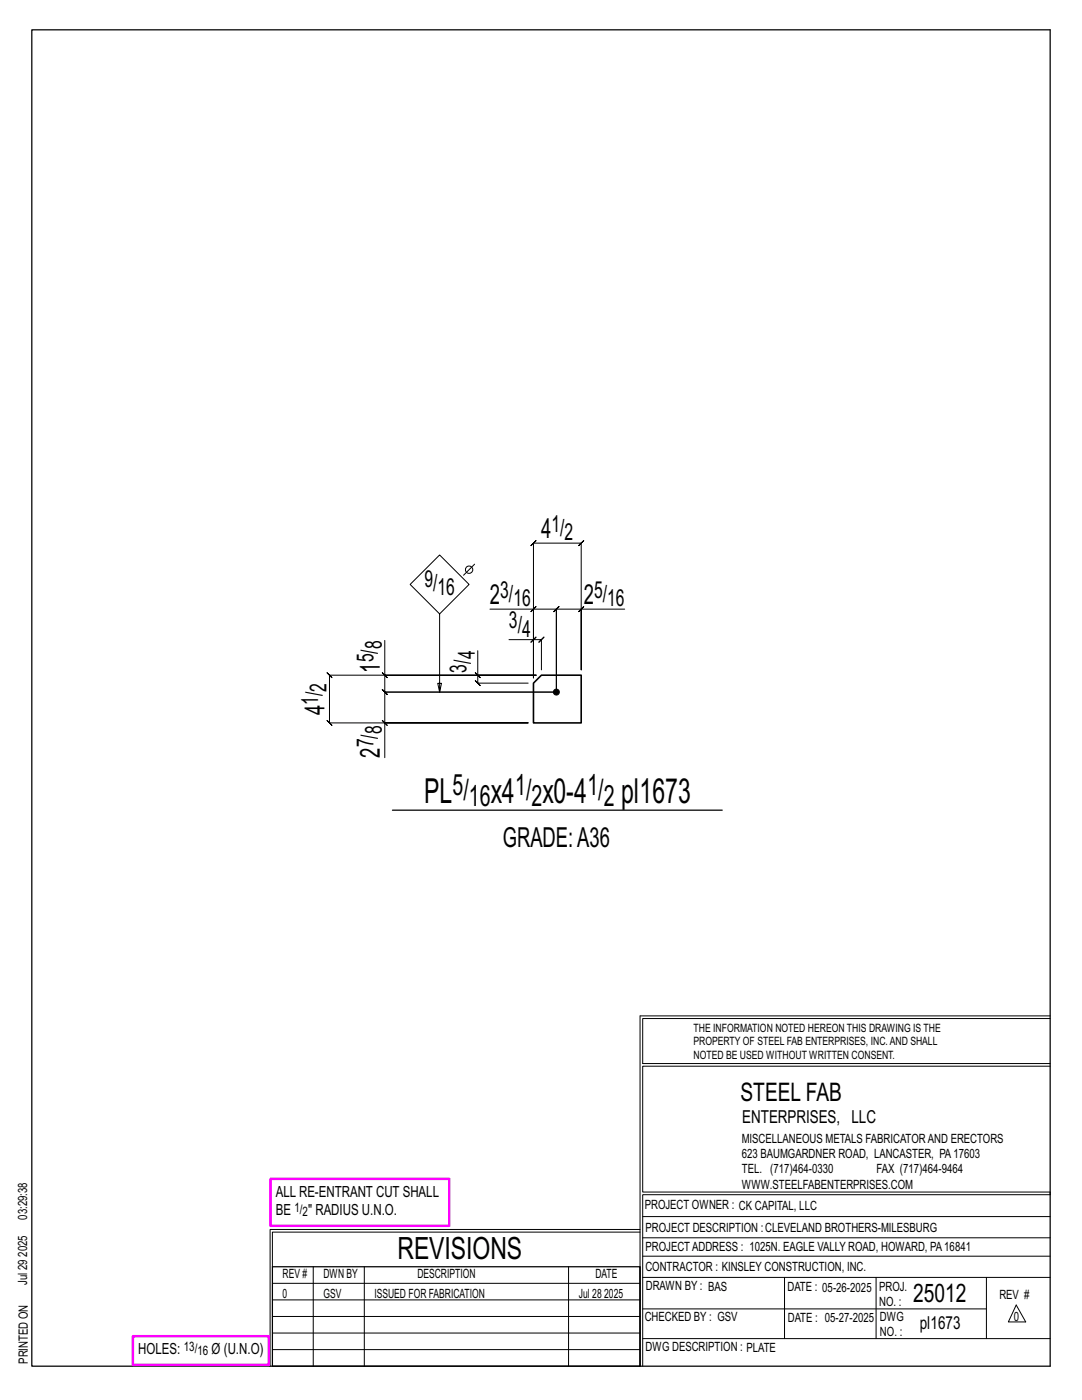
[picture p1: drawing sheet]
<svg xmlns="http://www.w3.org/2000/svg" width="216mm" height="279mm" viewBox="0 0 216 279" stroke-linecap="round" stroke-linejoin="round" font-family="sans-serif">
<defs><g id="words">
<g font-size="6.9">
<text x="84.7" y="160.2">PL</text>
<text x="97.9" y="160.2">x4</text>
<text x="108.2" y="160.2">x0-4</text>
<text x="123.9" y="160.2">pl1673</text>
</g>
<text font-size="6.1" x="79.3" y="251.3">REVISIONS</text>
<g font-size="5.9">
<text x="90.3" y="158.7">5/</text>
<text x="93.6" y="160.8">16</text>
<text x="102.8" y="158.7">1/</text>
<text x="106.1" y="160.8">2</text>
<text x="117.2" y="158.7">1/</text>
<text x="120.5" y="160.8">2</text>
</g>
<g font-size="5.5">
<text x="108" y="107.4">4</text>
<text x="97.8" y="120.6">2</text>
<text x="116.5" y="120.6">2</text>
<text x="75.8" y="134.2" transform="rotate(-90 75.8 134.2)">1</text>
<text x="64.8" y="142.7" transform="rotate(-90 64.8 142.7)">4</text>
<text x="75.8" y="151.2" transform="rotate(-90 75.8 151.2)">2</text>
<text x="100.3" y="169">GRADE:A36</text>
</g>
<g font-size="5.1">
<text x="147.8" y="219.8">STEEL FAB</text>
<text x="182.2" y="259.9">25012</text>
</g>
<g font-size="4.7">
<text x="110.1" y="106.2">1/</text>
<text x="112.7" y="107.8">2</text>
<text x="84.7" y="117.2">9/</text>
<text x="87.3" y="118.8">16</text>
<text x="99.8" y="119.3">3/</text>
<text x="118.6" y="119.3">5/</text>
<text x="101.6" y="125.4">3/</text>
<text x="102.4" y="121">16</text>
<text x="121.2" y="121">16</text>
<text x="76.2" y="129.6" transform="rotate(-90 76.2 129.6)">8</text>
<text x="94.8" y="131.6" transform="rotate(-90 94.8 131.6)">4</text>
<text x="104.2" y="127.1">4</text>
<text x="74.5" y="132.2" transform="rotate(-90 74.5 132.2)">5/</text>
<text x="93.1" y="134.2" transform="rotate(-90 93.1 134.2)">3/</text>
<text x="63.5" y="140.7" transform="rotate(-90 63.5 140.7)">1/</text>
<text x="65.2" y="138" transform="rotate(-90 65.2 138)">2</text>
<text x="74.5" y="149.2" transform="rotate(-90 74.5 149.2)">7/</text>
<text x="76.2" y="146.5" transform="rotate(-90 76.2 146.5)">8</text>
</g>
<g font-size="3.6">
<text x="148.1" y="224.1">ENTERPRISES, LLC</text>
<text x="183.5" y="265.2">pl1673</text>
</g>
<g font-size="3.1">
<text x="55" y="238.9">ALL RE-ENTRANT CUT SHALL</text>
<text x="55" y="242.5">BE</text>
<text x="61.5" y="242.5">&quot; RADIUS U.N.O.</text>
<text x="27.6" y="270.2">HOLES:</text>
<text x="42.2" y="270.2">Ø (U.N.O)</text>
</g>
<g font-size="2.6">
<text x="58.8" y="241.8">1/</text>
<text x="60.4" y="242.7">2</text>
<text x="36.7" y="269.6">13/</text>
<text x="39.4" y="270.5">16</text>
</g>
<g font-size="2.5">
<text x="148" y="231.2">623 BAUMGARDNER ROAD, LANCASTER, PA17603</text>
<text x="148" y="228.1">MISCELLANEOUS METALS FABRICATORAND ERECTORS</text>
<text x="148" y="237.2">WWW.STEELFABENTERPRISES.COM</text>
<text x="148" y="234.2">TEL. (717)464-0330</text>
<text x="174.9" y="234.2">FAX (717)464-9464</text>
<text x="5.4" y="243.4" transform="rotate(-90 5.4 243.4)">03:29:38</text>
<text x="128.7" y="241.3">PROJECT OWNER : CK CAPITAL, LLC</text>
<text x="128.8" y="246">PROJECT DESCRIPTION :CLEVELAND BROTHERS-MILESBURG</text>
<text x="5.4" y="250.8" transform="rotate(-90 5.4 250.8)">2025</text>
<text x="128.8" y="249.7">PROJECTADDRESS : 1025N. EAGLE VALLY ROAD, HOWARD, PA16841</text>
<text x="5.4" y="256.5" transform="rotate(-90 5.4 256.5)">Jul 29</text>
<text x="56.4" y="255">REV #</text>
<text x="64.5" y="255">DWN BY</text>
<text x="83.3" y="255">DESCRIPTION</text>
<text x="118.8" y="255">DATE</text>
<text x="128.8" y="253.7">CONTRACTOR : KINSLEY CONSTRUCTION, INC.</text>
<text x="128.9" y="257.5">DRAWN BY : BAS</text>
<text x="157.1" y="257.6">DATE : 05-26-2025</text>
<text x="175.4" y="257.7">PROJ.</text>
<text x="56.4" y="259">0</text>
<text x="64.5" y="259">GSV</text>
<text x="74.7" y="259">ISSUED FOR FABRICATION</text>
<text x="115.5" y="259">Jul 28</text>
<text x="120.6" y="259">2025</text>
<text x="128.6" y="263.7">CHECKED BY : GSV</text>
<text x="157.2" y="263.7">DATE : 05-27-2025</text>
<text x="175.4" y="260.7">NO. :</text>
<text x="175.6" y="263.7">DWG</text>
<text x="199.4" y="259.2">REV #</text>
<text x="202.3" y="263.7">0</text>
<text x="128.8" y="269.7">DWG DESCRIPTION : PLATE</text>
<text x="175.6" y="266.7">NO. :</text>
<text x="5.5" y="272.2" transform="rotate(-90 5.5 272.2)">PRINTED ON</text>
</g>
<g font-size="2.3">
<text x="138.4" y="208.6">PROPERTY OF STEEL FAB ENTERPRISES, INC.AND SHALL</text>
<text x="138.4" y="205.9">THE INFORMATION NOTED HEREON THIS DRAWING IS THE</text>
<text x="138.4" y="211.3">NOTED BE USED WITHOUT WRITTEN CONSENT.</text>
</g>
</g></defs>
<g fill="none" stroke="#000" stroke-width=".2">
<path d="M94.7 112.6l-2.2 2.2M76.3 134.2l1 1zM76.8 127.8v6.9h30.2h-41.3l-.5-.5 1 1-.5-.5v9.6l-.5-.5 1 1-.5-.5h39.7h-28.6v6.9M76.8 134.7v3.4l-.5-.5 1 1-.5-.5h34.2M87.7 122.5l5.9-5.9-5.9-5.8-5.9 5.8 5.9 5.9v15.6l-.4-1.7h.8l-.4 1.7M94.8 134.2l1 1zM95.3 129.9v4.8h11.7M95.3 134.7v1.6l-.5-.5 1 1-.5-.5h10.1M97.8 121.6h8.6v13.7v-26.9l-.5 .5 1-1-.5 .5h9.6l-.5 .5 1-1-.5 .5v25.3v-12.1h8.7M101.6 127.7h4.8v7.6M106.4 121.6l.5-.5-1 1zM106.4 121.6h4.6l-.5 .5 1-1-.5 .5v16.5"/>
<path d="M106.4 127.7h1.6l-.5 .5 1-1-.5 .5v6M106.9 127.2l-1 1zM111 138.1h-34.2l-.5-.5 1 1-.5-.5v6.2M116 121.6l.5-.5-1 1zM116 121.6h-5l.5-.5-1 1 .5-.5v16.5M76.3 143.8l1 1zM127.7 202.7v70M127.7 202.7h81.8M209.5 203.3h-81.3v9h81.3M209.5 212.8h-81.3v25.1h81.3v.5h-81.3v34.3M54.4 259.4h73.3M54.4 256.1h73.3"/>
<path d="M62.5 252.8v19.9M72.7 252.8v19.9M113.4 252.8v19.9M127.7 245.4h-73.8v27.3M127.7 245.9h-73.3v6.9M128.2 242.8h81.3M128.2 254.9h81.3M128.2 250.7h81.3M128.2 247h81.3M156.5 254.9v12.2M174.8 254.9v12.2M196.8 254.9v12.2"/>
<path d="M54.4 269.3h73.3M54.4 266h73.3M54.4 262.7h73.3M128.2 261.2h68.6M128.2 267.1h81.3M202.8 260.4l1.9 3.4h-3.5z"/>
<circle cx="93.6" cy="113.7" r=".74"/>
</g>
<path d="M6.3 6h203.2v266.7h-203.2zM78.3 161.7h65.8M54.4 252.8h73.3v19.9h-73.3z" fill="none" stroke="#000" stroke-width=".25"/>
<path d="M54 235.3h35.6v9.3h-35.6zM26.5 266.7h27.1v5.7h-27.1z" fill="none" stroke="#f0f" stroke-width=".5"/>
<circle cx="111" cy="138.1" r=".6" fill="#000" stroke="#000" stroke-width=".2"/>
<path d="M106.4 136.3l1.6-1.6h8v9.6h-9.6z" fill="none" stroke="#000" stroke-width=".32"/>
<use href="#words"/>
</svg>
